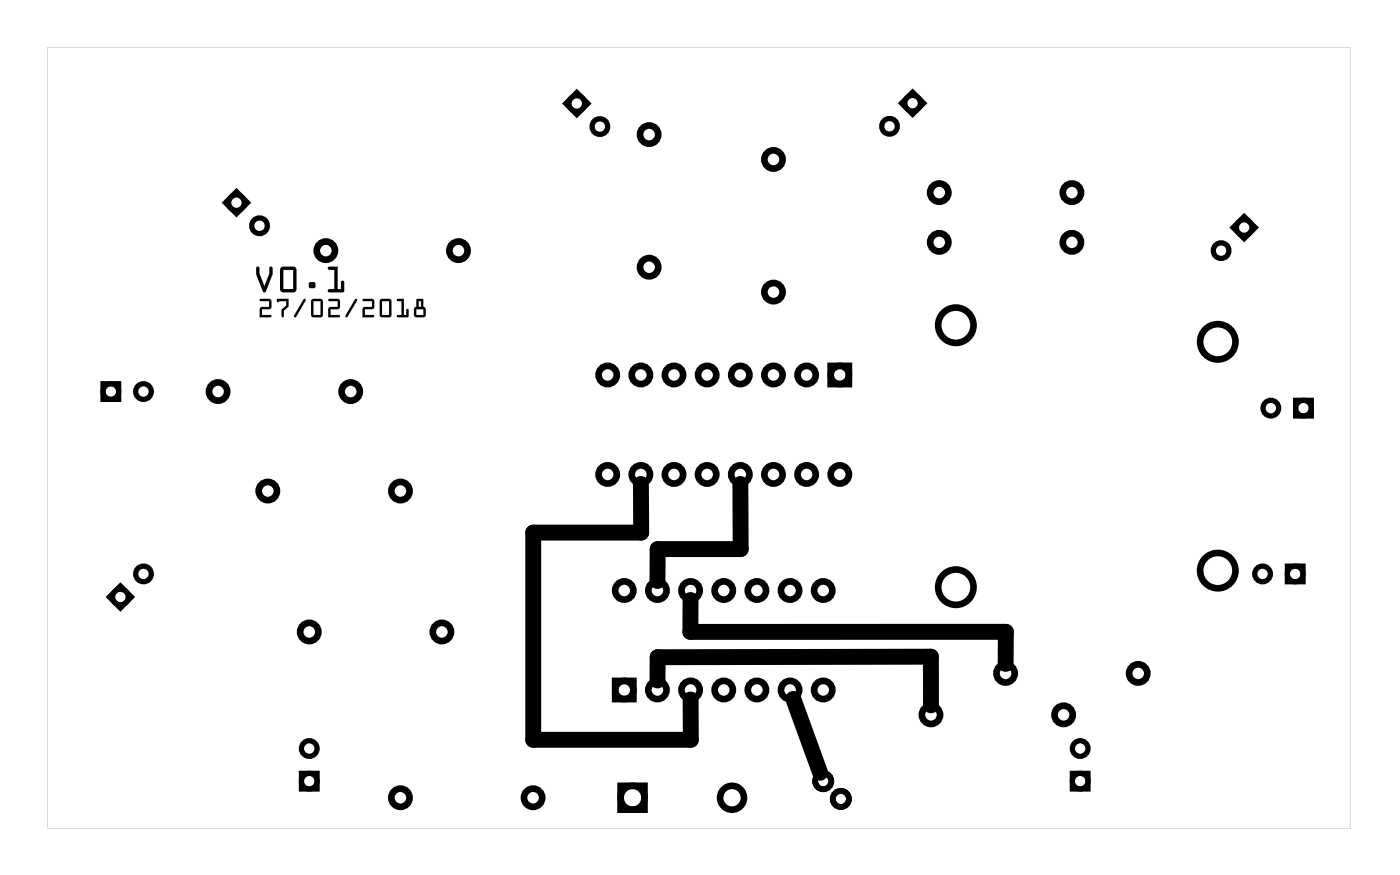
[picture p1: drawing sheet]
<svg xmlns="http://www.w3.org/2000/svg" width="107mm" height="67mm" viewBox="0 0 107 67" stroke-linecap="round" stroke-linejoin="round" font-family="sans-serif">
<g fill="#000">
<path d="M3.6 3.6h99.8v59.8h-99.8zM3.6 3.6v59.8h99.8v-59.8z"/>
<path d="M19.7 20.5h.2v.5l.4 .9 .3-.9v-.5a.13 .13 0 0 1 .2-.1 .13 .13 0 0 1 .1 .1v.5l-.5 1.3-.1 .1-.2-.1-.5-1.3zM19.7 20.5l-.1 .5 .5 1.3 .2 .1 .1-.1 .5-1.3v-.5a.13 .13 0 0 0-.1-.1 .13 .13 0 0 0-.2 .1v.5l-.3 .9-.4-.9v-.5zM21.5 20.5l.2-.1h.8l.2 .2v1.5l-.1 .3h-.9l-.2-.2-.1-1.5zM21.5 20.5v.2v1.5l.2 .2h.9l.1-.3v-1.5l-.2-.2h-.8zM21.7 20.7v1.4h.8v-1.4zM21.7 20.7h.8v1.4h-.8zM23.7 21.6h.4v.4h-.4zM23.7 21.6v.4h.4v-.4zM25.1 20.5l.8-.1v1.7h.2v-.5a.13 .13 0 0 1 .1-.1 .13 .13 0 0 1 .2 .1v.7l-.1 .1h-1.1a.13 .13 0 0 1-.1-.1 .13 .13 0 0 1 .1-.2h.4v-1.4h-.4zM25.1 20.5l.1 .2h.4v1.4h-.4a.13 .13 0 0 0-.1 .2 .13 .13 0 0 0 .1 .1h1.1l.1-.1v-.7a.13 .13 0 0 0-.2-.1 .13 .13 0 0 0-.1 .1v.5h-.2v-1.7z"/>
<path d="M19.7 20.5h.2v.5l.4 .9 .3-.9v-.5a.13 .13 0 0 1 .2-.1 .13 .13 0 0 1 .1 .1v.5l-.5 1.3-.1 .1-.2-.1-.5-1.3zM21.5 20.5l.2-.1h.8l.2 .2v1.5l-.1 .3h-.9l-.2-.2-.1-1.5zM21.7 20.7v1.4h.8v-1.4zM23.7 21.6h.4v.4h-.4zM25.1 20.5l.8-.1v1.7h.2v-.5a.13 .13 0 0 1 .1-.1 .13 .13 0 0 1 .2 .1v.7l-.1 .1h-1.1a.13 .13 0 0 1-.1-.1 .13 .13 0 0 1 .1-.2h.4v-1.4h-.4z"/>
<path d="M19.9 22.9h.7l.2 .1-.1 .6-.6 .1v.4h.6a.09 .09 0 0 1 .1 .1 .09 .09 0 0 1-.1 .1h-.8v-.7l.7-.1v-.4h-.7zM19.9 22.9v.2h.7v.4l-.7 .1v.7h.8a.09 .09 0 0 0 .1-.1 .09 .09 0 0 0-.1-.1h-.6v-.4l.6-.1 .1-.6-.2-.1zM21.2 22.9h.9v.6l-.4 .3v.4a.09 .09 0 0 1 0 .1 .09 .09 0 0 1-.1-.1v-.5l.3-.3v-.3h-.6zM21.2 22.9l.1 .2h.6v.3l-.3 .3v.5a.09 .09 0 0 0 .1 .1 .09 .09 0 0 0 0-.1v-.4l.4-.3v-.6zM23.3 22.9h.1v.1l-.7 1.3a.09 .09 0 0 1-.1 0 .09 .09 0 0 1-.1-.1zM23.2 22.9l-.7 1.3a.09 .09 0 0 0 .1 .1 .09 .09 0 0 0 .1 0l.7-1.3a.09 .09 0 0 0 0-.1 .09 .09 0 0 0-.1 0zM23.9 22.9h.7l.1 .1v1.1l-.1 .2h-.6l-.2-.1zM23.9 22.9l-.1 1.3 .2 .1h.6l.1-.2v-1.1l-.1-.1zM24 23.1v1h.6v-1zM24 23.1h.6v1h-.6zM25.2 22.9h.7l.1 .1v.6l-.7 .1v.4h.7a.09 .09 0 0 1 .1 .1 .09 .09 0 0 1-.1 .1h-.9l.1-.7 .7-.1v-.4h-.7zM25.2 22.9v.2h.7v.4l-.7 .1-.1 .7h.9a.09 .09 0 0 0 0-.1 .09 .09 0 0 0 0-.1h-.7v-.4l.7-.1v-.6l-.1-.1zM27.2 22.9h.1l.1 .1-.8 1.3a.09 .09 0 0 1-.1 0 .09 .09 0 0 1 0-.1zM27.2 22.9l-.7 1.3a.09 .09 0 0 0 0 .1 .09 .09 0 0 0 .1 0l.7-1.3a.09 .09 0 0 0 0-.1 .09 .09 0 0 0-.1 0zM27.8 22.9h.7l.2 .1-.1 .6-.6 .1v.4h.6a.09 .09 0 0 1 .1 .1 .09 .09 0 0 1-.1 .1h-.8v-.7l.7-.1v-.4h-.7zM27.8 22.9v.2h.7v.4l-.7 .1v.7h.8a.09 .09 0 0 0 .1-.1 .09 .09 0 0 0-.1-.1h-.6v-.4l.6-.1 .1-.6-.2-.1zM29.1 22.9h.7l.2 .1v1.1l-.1 .2h-.6l-.2-.1zM29.1 22.9v1.3l.2 .1h.6l.1-.2v-1.1l-.2-.1zM29.3 23.1v1h.5v-1zM29.3 23.1h.5v1h-.5zM30.4 22.9h.5v1.2h.2v-.3a.09 .09 0 0 1 .1-.1 .09 .09 0 0 1 .1 .1v.5h-.8a.09 .09 0 0 1-.1-.1 .09 .09 0 0 1 .1-.1h.3v-1h-.4zM30.4 22.9l.1 .2h.3v1h-.3a.09 .09 0 0 0-.1 .1 .09 .09 0 0 0 .1 .1h.7l.1-.5a.09 .09 0 0 0-.1-.1 .09 .09 0 0 0-.1 .1v.3h-.2v-1.2zM31.9 22.9h.5v.6l.2 .2v.4l-.1 .2h-.6l-.2-.1v-.5l.2-.2zM31.9 22.9v.6l-.2 .2v.5l.2 .1h.6l.1-.2v-.4l-.2-.2v-.6zM31.9 23.7v.4h.5v-.4zM31.9 23.7h.5v.4h-.5zM32.1 23.1v.4h.1v-.4zM32.1 23.1h.2v.4h-.2z"/>
<path d="M19.9 22.9h.7l.2 .1-.1 .6-.6 .1v.4h.6a.09 .09 0 0 1 .1 .1 .09 .09 0 0 1-.1 .1h-.8v-.7l.7-.1v-.4h-.7zM21.2 22.9h.9v.6l-.4 .3v.4a.09 .09 0 0 1 0 .1 .09 .09 0 0 1-.1-.1v-.5l.3-.3v-.3h-.6zM23.3 22.9h.1v.1l-.7 1.3a.09 .09 0 0 1-.1 0 .09 .09 0 0 1-.1-.1zM23.9 22.9h.7l.1 .1v1.1l-.1 .2h-.6l-.2-.1zM24 23.1v1h.6v-1zM25.2 22.9h.7l.1 .1v.6l-.7 .1v.4h.7a.09 .09 0 0 1 0 .1 .09 .09 0 0 1 0 .1h-.9l.1-.7 .7-.1v-.4h-.7zM27.2 22.9h.1v.1l-.7 1.3a.09 .09 0 0 1-.1 0 .09 .09 0 0 1 0-.1zM27.8 22.9h.7l.2 .1-.1 .6-.6 .1v.4h.6a.09 .09 0 0 1 .1 .1 .09 .09 0 0 1-.1 .1h-.8v-.7l.7-.1v-.4h-.7zM29.1 22.9h.7l.2 .1v1.1l-.1 .2h-.6l-.2-.1zM29.3 23.1v1h.5v-1zM30.4 22.9h.5v1.2h.2v-.3a.09 .09 0 0 1 .1-.1 .09 .09 0 0 1 .1 .1l-.1 .5h-.7a.09 .09 0 0 1-.1-.1 .09 .09 0 0 1 .1-.1h.3v-1h-.4zM31.9 22.9h.5v.6l.2 .2v.4l-.1 .2h-.6l-.2-.1v-.5l.2-.2zM31.9 23.7v.4h.5v-.4zM32.1 23.1v.4h.1v-.4z"/>
</g>
<g fill="none" stroke="#000" stroke-width=".51">
<path d="M63.6 28h1.4v1.4h-1.4zM47.1 52.2h1.4v1.4h-1.4zM47.5 60.2h1.9v1.8h-1.9z"/>
<circle cx="25" cy="19.2" r=".7"/>
<circle cx="35.1" cy="19.2" r=".7"/>
<circle cx="49.7" cy="10.3" r=".7"/>
<circle cx="59.3" cy="12.2" r=".7"/>
<circle cx="72" cy="18.6" r=".7"/>
<circle cx="72" cy="14.8" r=".7"/>
<circle cx="82.1" cy="18.6" r=".7"/>
<circle cx="82.1" cy="14.8" r=".7"/>
<circle cx="16.7" cy="30" r=".7"/>
<circle cx="20.5" cy="37.6" r=".7"/>
<circle cx="26.9" cy="30" r=".7"/>
<circle cx="30.7" cy="37.6" r=".7"/>
<circle cx="46.6" cy="28.7" r=".7"/>
<circle cx="46.6" cy="36.3" r=".7"/>
<circle cx="49.1" cy="28.7" r=".7"/>
<circle cx="49.1" cy="36.3" r=".7"/>
<circle cx="49.7" cy="20.5" r=".7"/>
<circle cx="51.6" cy="28.7" r=".7"/>
<circle cx="51.6" cy="36.3" r=".7"/>
<circle cx="54.2" cy="28.7" r=".7"/>
<circle cx="54.2" cy="36.3" r=".7"/>
<circle cx="56.7" cy="28.7" r=".7"/>
<circle cx="56.7" cy="36.3" r=".7"/>
<circle cx="59.3" cy="22.4" r=".7"/>
<circle cx="59.3" cy="28.7" r=".7"/>
<circle cx="59.3" cy="36.3" r=".7"/>
<circle cx="61.8" cy="28.7" r=".7"/>
<circle cx="61.8" cy="36.3" r=".7"/>
<circle cx="64.3" cy="28.7" r=".7"/>
<circle cx="64.3" cy="36.3" r=".7"/>
<circle cx="73.2" cy="24.9" r="1.35"/>
<circle cx="93.3" cy="26.2" r="1.35"/>
<circle cx="23.7" cy="48.4" r=".7"/>
<circle cx="33.9" cy="48.4" r=".7"/>
<circle cx="47.8" cy="45.2" r=".7"/>
<circle cx="47.8" cy="52.9" r=".7"/>
<circle cx="50.4" cy="45.2" r=".7"/>
<circle cx="50.4" cy="52.9" r=".7"/>
<circle cx="52.9" cy="45.2" r=".7"/>
<circle cx="52.9" cy="52.9" r=".7"/>
<circle cx="55.4" cy="45.2" r=".7"/>
<circle cx="55.4" cy="52.9" r=".7"/>
<circle cx="58" cy="45.2" r=".7"/>
<circle cx="58" cy="52.9" r=".7"/>
<circle cx="60.5" cy="45.2" r=".7"/>
<circle cx="60.5" cy="52.9" r=".7"/>
<circle cx="63.1" cy="45.2" r=".7"/>
<circle cx="63.1" cy="52.9" r=".7"/>
<circle cx="71.3" cy="54.8" r=".7"/>
<circle cx="73.2" cy="45" r="1.35"/>
<circle cx="77" cy="51.6" r=".7"/>
<circle cx="81.5" cy="54.8" r=".7"/>
<circle cx="87.2" cy="51.6" r=".7"/>
<circle cx="93.3" cy="43.7" r="1.35"/>
<circle cx="30.7" cy="61.1" r=".7"/>
<circle cx="40.8" cy="61.1" r=".7"/>
<circle cx="48.5" cy="61.1" r=".91"/>
<circle cx="56.1" cy="61.1" r=".91"/>
</g>
<g fill="none" stroke="#000" stroke-width=".4">
<path d="M17.3 15.5l.8-.8 .9 .8-.9 .9zM43.3 7.9l.9-.8 .8 .8-.8 .9zM69.1 7.9l.8-.8 .9 .8-.9 .9zM94.5 17.4l.8-.8 .9 .8-.9 .9zM7.9 29.4h1.2v1.2h-1.2zM99.3 30.7h1.2v1.2h-1.2zM8.4 45.7l.8-.8 .9 .8-.9 .9zM23.1 59.2h1.2v1.2h-1.2zM82.1 59.2h1.2v1.2h-1.2zM98.6 43.4h1.2v1.2h-1.2z"/>
<circle cx="18.1" cy="15.5" r=".6"/>
<circle cx="19.9" cy="17.3" r=".6"/>
<circle cx="44.2" cy="7.9" r=".6"/>
<circle cx="46" cy="9.7" r=".6"/>
<circle cx="68.1" cy="9.7" r=".6"/>
<circle cx="69.9" cy="7.9" r=".6"/>
<circle cx="93.5" cy="19.2" r=".6"/>
<circle cx="95.3" cy="17.4" r=".6"/>
<circle cx="8.5" cy="30" r=".6"/>
<circle cx="11" cy="30" r=".6"/>
<circle cx="97.4" cy="31.3" r=".6"/>
<circle cx="99.9" cy="31.3" r=".6"/>
<circle cx="9.2" cy="45.7" r=".6"/>
<circle cx="11" cy="44" r=".6"/>
<circle cx="23.7" cy="59.8" r=".6"/>
<circle cx="23.7" cy="57.3" r=".6"/>
<circle cx="82.7" cy="59.8" r=".6"/>
<circle cx="82.7" cy="57.3" r=".6"/>
<circle cx="96.7" cy="44" r=".6"/>
<circle cx="99.2" cy="44" r=".6"/>
</g>
<g fill="none" stroke="#000" stroke-width=".44">
<circle cx="63.1" cy="59.8" r=".62"/>
<circle cx="64.4" cy="61.2" r=".62"/>
</g>
<path d="M49.1 37.1v3.7h-8.3v15.9h12.1v-3.1M56.7 37.1v5h-6.3v2.4M50.4 52.1v-1.8h20.9v3.7M52.9 46v2.4h24.2l-.1 2.5M60.8 53.5l2 5.7" fill="none" stroke="#000" stroke-width="1.2"/>
</svg>
